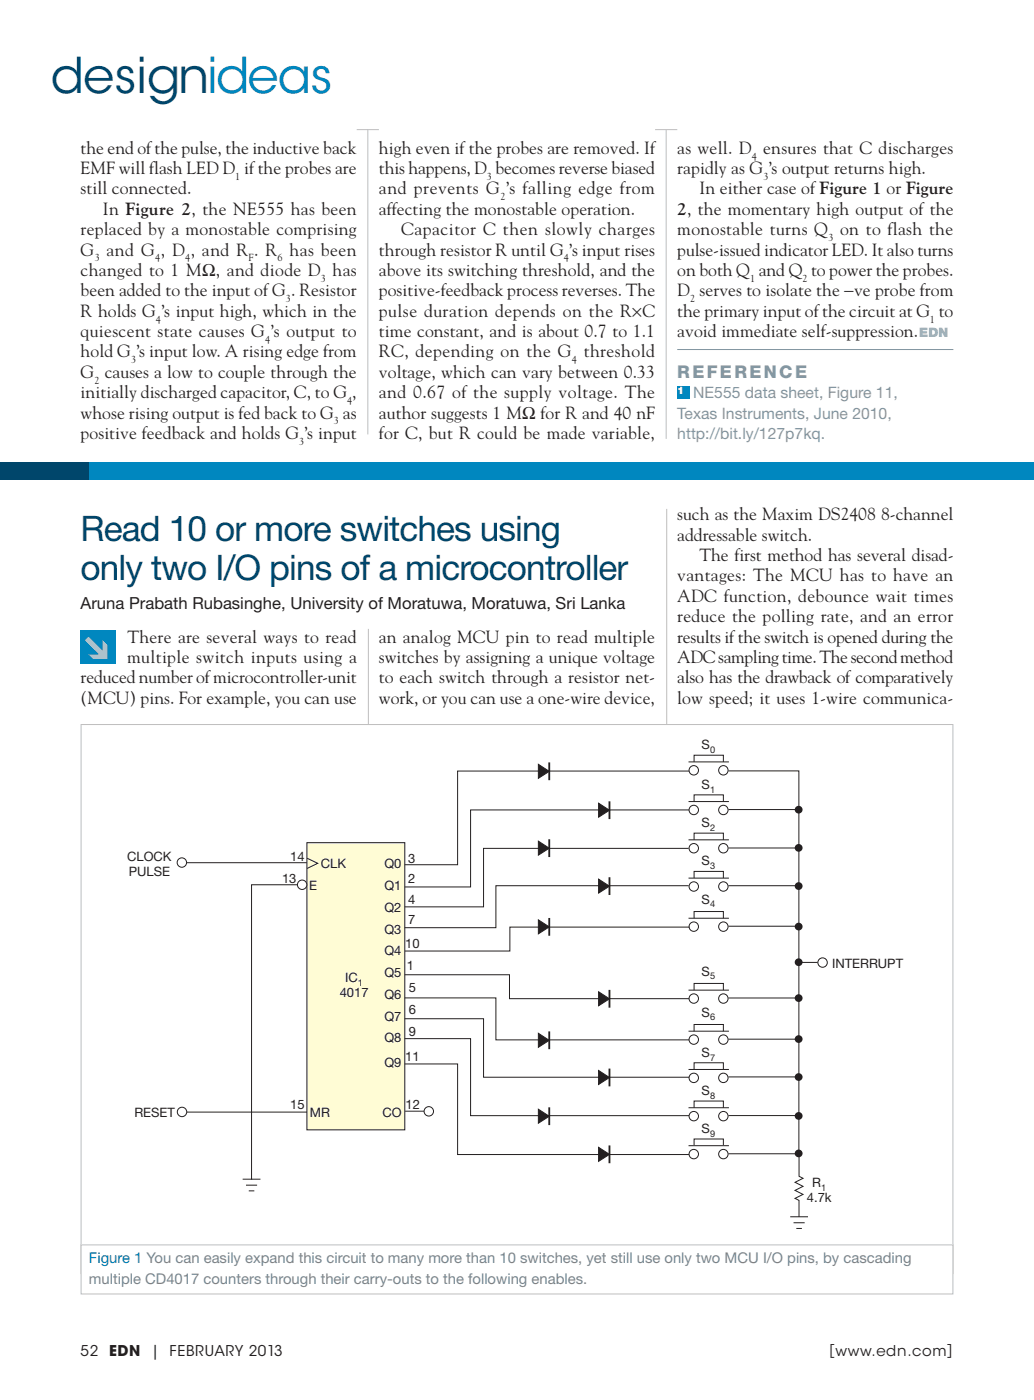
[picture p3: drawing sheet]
<svg xmlns="http://www.w3.org/2000/svg" width="197mm" height="267mm" viewBox="0 0 197 267" stroke-linecap="round" stroke-linejoin="round" font-family="sans-serif">
<defs><g id="words">
<text font-size="9.3" fill="#00466b" x="9.7" y="17.6">designideas</text>
<g font-size="6.7" fill="#00466b">
<text x="15.3" y="103">Read 10 or more switches using</text>
<text x="15.3" y="110.4">only two I/O pins of a microcontroller</text>
</g>
<text font-size="6.7" fill="#a3cee7" x="15.3" y="126.1">↘</text>
<g font-size="3.4" fill="#231f20">
<text x="15.3" y="29.3">the end of the pulse, the inductive back</text>
<text x="72.1" y="29.3">high even if the probes are removed. If</text>
<text x="128.9" y="29.3">as well. D ensures that C discharges</text>
<text x="15.3" y="33.2">EMF will flash LED D if the probes are</text>
<text x="72.1" y="33.2">this happens, D becomes reverse biased</text>
<text x="128.9" y="33.2">rapidly as G ’s output returns high.</text>
<text x="15.3" y="37">still connected.</text>
<text x="19.6" y="40.9">In Figure 2, the NE555 has been</text>
<text x="72.1" y="37">and prevents G ’s falling edge from</text>
<text x="72.1" y="40.9">affecting the monostable operation.</text>
<text x="128.9" y="40.9">2, the momentary high output of the</text>
<text x="133.2" y="37">In either case of Figure 1 or Figure</text>
<text x="15.3" y="44.8">replaced by a monostable comprising</text>
<text x="76.4" y="44.8">Capacitor C then slowly charges</text>
<text x="128.9" y="44.8">monostable turns Q on to flash the</text>
<text x="15.3" y="48.7">G</text>
<text x="15.3" y="52.6">changed to 1 MΩ, and diode D has</text>
<text x="20.3" y="48.7">and G , D , and R . R</text>
<text x="55.1" y="48.7">has been</text>
<text x="72.1" y="48.7">through resistor R until G ’s input rises</text>
<text x="72.1" y="52.6">above its switching threshold, and the</text>
<text x="128.9" y="48.7">pulse-issued indicator LED. It also turns</text>
<text x="128.9" y="52.6">on both Q and Q to power the probes.</text>
<text x="15.3" y="56.4">been added to the input of G . Resistor</text>
<text x="72.1" y="56.4">positive-feedback process reverses. The</text>
<text x="128.9" y="56.4">D serves to isolate the −ve probe from</text>
<text x="15.3" y="60.3">R holds G ’s input high, which in the</text>
<text x="15.3" y="64.2">quiescent state causes G ’s output to</text>
<text x="72.1" y="60.3">pulse duration depends on the R×C</text>
<text x="72.1" y="64.2">time constant, and is about 0.7 to 1.1</text>
<text x="128.9" y="60.3">the primary input of the circuit at G to</text>
<text x="128.9" y="64.2">avoid immediate self-suppression.</text>
<text x="15.3" y="68.1">hold G ’s input low. A rising edge from</text>
<text x="15.3" y="72">G causes a low to couple through the</text>
<text x="72.1" y="72">voltage, which can vary between 0.33</text>
<text x="72.1" y="68.1">RC, depending on the G</text>
<text x="111.1" y="68.1">threshold</text>
<text x="15.3" y="75.8">initially discharged capacitor, C, to G ,</text>
<text x="72.1" y="75.8">and 0.67 of the supply voltage. The</text>
<text x="15.3" y="79.7">whose rising output is fed back to G as</text>
<text x="15.3" y="83.6">positive feedback and holds G ’s input</text>
<text x="72.1" y="79.7">author suggests 1 MΩ for R and 40 nF</text>
<text x="72.1" y="83.6">for C, but R could be made variable,</text>
<text x="128.9" y="99.1">such as the Maxim DS2408 8-channel</text>
<text x="128.9" y="103">addressable switch.</text>
<text x="133.2" y="106.9">The first method has several disad-</text>
<text x="128.9" y="110.8">vantages: The MCU has to have an</text>
<text x="128.9" y="114.7">ADC function, debounce wait times</text>
<text x="128.9" y="118.5">reduce the polling rate, and an error</text>
<text x="24.3" y="122.4">There are several ways to read</text>
<text x="72.1" y="122.4">an analog MCU pin to read multiple</text>
<text x="128.9" y="122.4">results if the switch is opened during the</text>
<text x="15.3" y="130.2">reduced number of microcontroller-unit</text>
<text x="24.2" y="126.3">multiple switch inputs using a</text>
<text x="72.1" y="126.3">switches by assigning a unique voltage</text>
<text x="72.1" y="130.2">to each switch through a resistor net-</text>
<text x="128.9" y="126.3">ADC sampling time. The second method</text>
<text x="128.9" y="130.2">also has the drawback of comparatively</text>
<text x="15.3" y="134.1">(MCU) pins. For example, you can use</text>
<text x="72.1" y="134.1">work, or you can use a one-wire device,</text>
<text x="128.9" y="134.1">low speed; it uses 1-wire communica-</text>
</g>
<text font-size="3.4" fill="#8497a1" x="128.9" y="72">Refer ence</text>
<text font-size="3.2" fill="#231f20" x="15.3" y="116">Aruna Prabath Rubasinghe, University of Moratuwa, Moratuwa, Sri Lanka</text>
<g font-size="3" fill="#8497a1">
<text x="132" y="75.8">NE555 data sheet, Figure 11,</text>
<text x="128.9" y="79.7">Texas Instruments, June 2010,</text>
<text x="128.9" y="83.6">http://bit.ly/127p7kq.</text>
</g>
<text font-size="2.8" fill="#0087bf" x="16.9" y="240.7">Figure 1 You can easily expand this circuit to many more than 10 switches, yet still use only two MCU I/O pins, by cascading</text>
<text font-size="2.8" fill="#74848d" x="16.9" y="244.5">multiple CD4017 counters through their carry-outs to the following enables.</text>
<g font-size="2.8" fill="#231f20">
<text x="15.3" y="258.2">52</text>
<text x="20.8" y="258.2">EDN</text>
<text x="28.8" y="258.2">| February 2013</text>
<text x="157.8" y="258.1">[www.edn.com]</text>
</g>
<text font-size="2.5" fill="#95a9b5" x="175" y="64.2">EDN</text>
<g font-size="2.5" fill="#231f20">
<text x="133.6" y="142.7">S</text>
<text x="133.6" y="150.3">S</text>
<text x="133.6" y="157.6">S</text>
<text x="24.2" y="164.1">CLOCK</text>
<text x="24.5" y="166.9">PULSE</text>
<text x="55.3" y="164.1">14</text>
<text x="61.1" y="165.4">CLK</text>
<text x="73.2" y="165.4">Q0</text>
<text x="77.7" y="164.3">3</text>
<text x="133.6" y="164.9">S</text>
<text x="53.7" y="168.2">13</text>
<text x="58.9" y="169.6">E</text>
<text x="73.2" y="169.6">Q1</text>
<text x="73.2" y="173.7">Q2</text>
<text x="77.7" y="168.2">2</text>
<text x="77.7" y="172.2">4</text>
<text x="133.6" y="172.2">S</text>
<text x="73.2" y="177.8">Q3</text>
<text x="77.7" y="176.1">7</text>
<text x="73.2" y="182">Q4</text>
<text x="77.2" y="180.6">10</text>
<text x="77.5" y="184.8">1</text>
<text x="133.6" y="185.9">S</text>
<text x="158.4" y="184.3">INTERRUPT</text>
<text x="64.7" y="189.9">4017</text>
<text x="65.7" y="187.1">IC</text>
<text x="73.2" y="186.1">Q5</text>
<text x="73.2" y="190.3">Q6</text>
<text x="77.8" y="189.1">5</text>
<text x="73.2" y="194.4">Q7</text>
<text x="77.8" y="193.2">6</text>
<text x="77.8" y="197.3">9</text>
<text x="133.6" y="193.7">S</text>
<text x="73.2" y="198.6">Q8</text>
<text x="73.2" y="203.3">Q9</text>
<text x="77.2" y="202.2">11</text>
<text x="133.6" y="201.3">S</text>
<text x="133.6" y="208.6">S</text>
<text x="25.6" y="212.7">RESET</text>
<text x="55.3" y="211.2">15</text>
<text x="59" y="212.7">MR</text>
<text x="72.8" y="212.8">CO</text>
<text x="77.2" y="211.2">12</text>
<text x="133.6" y="215.9">S</text>
<text x="154.6" y="226.1">R</text>
<text x="153.6" y="228.9">4.7k</text>
</g>
<g font-size="2" fill="#231f20">
<text x="44.8" y="34.3">1</text>
<text x="92.7" y="34.3">3</text>
<text x="143.1" y="30.4">4</text>
<text x="145.3" y="34.3">3</text>
<text x="95.3" y="38.2">2</text>
<text x="157.7" y="45.9">3</text>
<text x="18.1" y="49.8">3</text>
<text x="29.6" y="49.8">4</text>
<text x="35.3" y="49.8">4</text>
<text x="47.3" y="49.8">F</text>
<text x="52.9" y="49.8">6</text>
<text x="61.1" y="53.7">3</text>
<text x="107.3" y="49.8">4</text>
<text x="142.8" y="53.7">1</text>
<text x="152.8" y="53.7">2</text>
<text x="54.4" y="57.6">3</text>
<text x="131.4" y="57.6">2</text>
<text x="29.7" y="61.4">4</text>
<text x="50.5" y="65.3">4</text>
<text x="177" y="61.4">1</text>
<text x="25" y="69.2">3</text>
<text x="108.9" y="69.2">4</text>
<text x="18" y="73.1">2</text>
<text x="66.1" y="77">4</text>
<text x="63.6" y="80.8">3</text>
<text x="56.9" y="84.7">3</text>
</g>
<text font-size="2" fill="#fff" x="128.9" y="75.1">1</text>
<g font-size="1.8" fill="#231f20">
<text x="135.2" y="143.4">0</text>
<text x="135.2" y="151">1</text>
<text x="135.2" y="158.3">2</text>
<text x="135.2" y="165.6">3</text>
<text x="135.2" y="172.9">4</text>
<text x="68.1" y="187.8">1</text>
<text x="135.2" y="186.6">5</text>
<text x="135.2" y="194.4">6</text>
<text x="135.2" y="202">7</text>
<text x="135.2" y="209.3">8</text>
<text x="135.2" y="216.6">9</text>
<text x="156.3" y="226.8">1</text>
</g>
</g></defs>
<path d="M128.9 66.6h52.6" fill="none" stroke="#8497a1" stroke-width=".19"/>
<g fill="#0087bf">
<path d="M128.9 73.6h2.4v2.2h-2.4z" fill-rule="evenodd"/>
<path d="M15.3 120h6.8v6.5h-6.8z" fill-rule="evenodd"/>
</g>
<path d="M67.9 24.7h4.2M70 24.7v58.1M124.7 24.7h4.2M126.8 24.7v58.9M126.9 96.9v41M70.1 119.8v18.1" fill="none" stroke="#bcbec0" stroke-width=".19"/>
<path d="M11.6 88h185.2v3.4h-185.2z" fill="#0087bf"/>
<path d="M0 88h16.9v3.4h-16.9z" fill="#00466b"/>
<path d="M15.4 138h166v104.6h-166z" fill="#fff"/>
<path d="M58.4 160.5h18.7v54.7h-18.7z" fill="#fffcd5" stroke="#231f20" stroke-width=".19"/>
<path d="M131.2 154.3h-41.6v14.7h-12.6M131.3 146.9h-44.2v17.8h-10.1M131.1 168.7h-36.7v8h-17.4M131.1 161.6h-39v11.2h-15.1M77 185.7h20v4.5h34.2M77 190.1h17.4v8h36.8M77 194.1h15.1v11.1h39.2M77 197.9h12.6v14.6h41.7M77 202.7h10.1v17.2h44.2M77.1 211.7h3.6" fill="none" stroke="#231f20" stroke-width=".19"/>
<circle cx="81.6" cy="211.7" r=".9" fill="#fff"/>
<g fill="none" stroke="#231f20" stroke-width=".19">
<path d="M35.6 211.9h22.8"/>
<circle cx="81.6" cy="211.7" r=".9"/>
</g>
<circle cx="34.7" cy="211.8" r=".9" fill="#fff"/>
<g fill="none" stroke="#231f20" stroke-width=".19">
<path d="M35.5 164.3h22.9M58.5 163.5l2 1-2 .9"/>
<circle cx="34.7" cy="211.8" r=".9"/>
</g>
<circle cx="34.6" cy="164.3" r=".9" fill="#fff"/>
<g fill="none" stroke="#231f20" stroke-width=".19">
<path d="M58.4 168.5h-10.5v56.1M46.2 224.6h3.4M46.8 225.8h2.1M47.4 226.9h1"/>
<circle cx="34.6" cy="164.3" r=".9"/>
</g>
<path d="M102.5 145.6l2.1 1.3-2.1 1.4z" fill="#231f20"/>
<path d="M102.5 145.6l2.1 1.3-2.1 1.4z" fill="none" stroke="#231f20" stroke-width=".19"/>
<path d="M104.6 145.2v3.4" fill="none" stroke="#231f20" stroke-width=".35"/>
<path d="M114 153l2 1.4-2 1.3z" fill="#231f20"/>
<path d="M114 153l2 1.4-2 1.3z" fill="none" stroke="#231f20" stroke-width=".19"/>
<path d="M116 152.6v3.4" fill="none" stroke="#231f20" stroke-width=".35"/>
<path d="M114 167.5l2 1.3-2 1.3z" fill="#231f20"/>
<path d="M114 167.5l2 1.3-2 1.3z" fill="none" stroke="#231f20" stroke-width=".19"/>
<path d="M116 167.1v3.4" fill="none" stroke="#231f20" stroke-width=".35"/>
<path d="M114 188.9l2 1.4-2 1.3z" fill="#231f20"/>
<path d="M114 188.9l2 1.4-2 1.3z" fill="none" stroke="#231f20" stroke-width=".19"/>
<path d="M116 188.6v3.4" fill="none" stroke="#231f20" stroke-width=".35"/>
<path d="M114 203.9l2 1.4-2 1.3z" fill="#231f20"/>
<path d="M114 203.9l2 1.4-2 1.3z" fill="none" stroke="#231f20" stroke-width=".19"/>
<path d="M116 203.6v3.4" fill="none" stroke="#231f20" stroke-width=".35"/>
<path d="M114 218.6l2 1.3-2 1.3z" fill="#231f20"/>
<path d="M114 218.6l2 1.3-2 1.3z" fill="none" stroke="#231f20" stroke-width=".19"/>
<path d="M116 218.2v3.4" fill="none" stroke="#231f20" stroke-width=".35"/>
<path d="M102.5 160.2l2.1 1.4-2.1 1.3z" fill="#231f20"/>
<path d="M102.5 160.2l2.1 1.4-2.1 1.3z" fill="none" stroke="#231f20" stroke-width=".19"/>
<path d="M104.6 159.9v3.4" fill="none" stroke="#231f20" stroke-width=".35"/>
<path d="M102.5 175.2l2.1 1.4-2.1 1.3z" fill="#231f20"/>
<path d="M102.5 175.2l2.1 1.4-2.1 1.3z" fill="none" stroke="#231f20" stroke-width=".19"/>
<path d="M104.6 174.9v3.4" fill="none" stroke="#231f20" stroke-width=".35"/>
<path d="M102.5 196.8l2.1 1.4-2.1 1.3z" fill="#231f20"/>
<path d="M102.5 196.8l2.1 1.4-2.1 1.3z" fill="none" stroke="#231f20" stroke-width=".19"/>
<path d="M104.6 196.5v3.4" fill="none" stroke="#231f20" stroke-width=".35"/>
<path d="M102.5 211.3l2.1 1.3-2.1 1.4z" fill="#231f20"/>
<path d="M102.5 211.3l2.1 1.3-2.1 1.4z" fill="none" stroke="#231f20" stroke-width=".19"/>
<path d="M104.6 210.9v3.4" fill="none" stroke="#231f20" stroke-width=".35"/>
<circle cx="137.7" cy="146.7" r=".9" fill="#fff"/>
<circle cx="137.7" cy="146.7" r=".9" fill="none" stroke="#231f20" stroke-width=".19"/>
<circle cx="132.1" cy="146.7" r=".9" fill="#fff"/>
<circle cx="132.1" cy="146.7" r=".9" fill="none" stroke="#231f20" stroke-width=".19"/>
<g fill="#fff" stroke="#231f20" stroke-width=".19">
<path d="M132.1 143.9h5.6v1.2h-5.6z"/>
<path d="M131.1 145.1h7.7z"/>
</g>
<circle cx="137.7" cy="154.3" r=".9" fill="#fff"/>
<circle cx="137.7" cy="154.3" r=".9" fill="none" stroke="#231f20" stroke-width=".19"/>
<circle cx="132.1" cy="154.3" r=".9" fill="#fff"/>
<circle cx="132.1" cy="154.3" r=".9" fill="none" stroke="#231f20" stroke-width=".19"/>
<g fill="#fff" stroke="#231f20" stroke-width=".19">
<path d="M132.1 151.4h5.6v1.3h-5.6z"/>
<path d="M131.1 152.7h7.7z"/>
</g>
<circle cx="137.7" cy="161.6" r=".9" fill="#fff"/>
<circle cx="137.7" cy="161.6" r=".9" fill="none" stroke="#231f20" stroke-width=".19"/>
<circle cx="132.1" cy="161.6" r=".9" fill="#fff"/>
<circle cx="132.1" cy="161.6" r=".9" fill="none" stroke="#231f20" stroke-width=".19"/>
<g fill="#fff" stroke="#231f20" stroke-width=".19">
<path d="M132.1 158.7h5.6v1.3h-5.6z"/>
<path d="M131.1 160h7.7z"/>
</g>
<circle cx="137.7" cy="168.9" r=".9" fill="#fff"/>
<circle cx="137.7" cy="168.9" r=".9" fill="none" stroke="#231f20" stroke-width=".19"/>
<circle cx="132.1" cy="168.9" r=".9" fill="#fff"/>
<circle cx="132.1" cy="168.9" r=".9" fill="none" stroke="#231f20" stroke-width=".19"/>
<g fill="#fff" stroke="#231f20" stroke-width=".19">
<path d="M132.1 166h5.6v1.3h-5.6z"/>
<path d="M131.1 167.3h7.7z"/>
</g>
<circle cx="137.7" cy="176.5" r=".9" fill="#fff"/>
<circle cx="137.7" cy="176.5" r=".9" fill="none" stroke="#231f20" stroke-width=".19"/>
<circle cx="132.1" cy="176.5" r=".9" fill="#fff"/>
<circle cx="132.1" cy="176.5" r=".9" fill="none" stroke="#231f20" stroke-width=".19"/>
<g fill="#fff" stroke="#231f20" stroke-width=".19">
<path d="M132.1 173.6h5.6v1.3h-5.6z"/>
<path d="M131.1 174.9h7.7z"/>
</g>
<circle cx="137.7" cy="190.2" r=".9" fill="#fff"/>
<circle cx="137.7" cy="190.2" r=".9" fill="none" stroke="#231f20" stroke-width=".19"/>
<circle cx="132.1" cy="190.2" r=".9" fill="#fff"/>
<circle cx="132.1" cy="190.2" r=".9" fill="none" stroke="#231f20" stroke-width=".19"/>
<g fill="#fff" stroke="#231f20" stroke-width=".19">
<path d="M132.1 187.3h5.6v1.3h-5.6z"/>
<path d="M131.1 188.6h7.7z"/>
</g>
<circle cx="137.7" cy="198" r=".9" fill="#fff"/>
<circle cx="137.7" cy="198" r=".9" fill="none" stroke="#231f20" stroke-width=".19"/>
<circle cx="132.1" cy="198" r=".9" fill="#fff"/>
<circle cx="132.1" cy="198" r=".9" fill="none" stroke="#231f20" stroke-width=".19"/>
<g fill="#fff" stroke="#231f20" stroke-width=".19">
<path d="M132.1 195.2h5.6v1.2h-5.6z"/>
<path d="M131.1 196.4h7.7z"/>
</g>
<circle cx="137.7" cy="205.3" r=".9" fill="#fff"/>
<circle cx="137.7" cy="205.3" r=".9" fill="none" stroke="#231f20" stroke-width=".19"/>
<circle cx="132.1" cy="205.3" r=".9" fill="#fff"/>
<circle cx="132.1" cy="205.3" r=".9" fill="none" stroke="#231f20" stroke-width=".19"/>
<g fill="#fff" stroke="#231f20" stroke-width=".19">
<path d="M132.1 202.5h5.6v1.2h-5.6z"/>
<path d="M131.1 203.7h7.7z"/>
</g>
<circle cx="137.7" cy="212.6" r=".9" fill="#fff"/>
<circle cx="137.7" cy="212.6" r=".9" fill="none" stroke="#231f20" stroke-width=".19"/>
<circle cx="132.1" cy="212.6" r=".9" fill="#fff"/>
<circle cx="132.1" cy="212.6" r=".9" fill="none" stroke="#231f20" stroke-width=".19"/>
<g fill="#fff" stroke="#231f20" stroke-width=".19">
<path d="M132.1 209.7h5.6v1.3h-5.6z"/>
<path d="M131.1 211h7.7z"/>
</g>
<circle cx="137.7" cy="219.9" r=".9" fill="#fff"/>
<circle cx="137.7" cy="219.9" r=".9" fill="none" stroke="#231f20" stroke-width=".19"/>
<circle cx="132.1" cy="219.9" r=".9" fill="#fff"/>
<circle cx="132.1" cy="219.9" r=".9" fill="none" stroke="#231f20" stroke-width=".19"/>
<path d="M132.1 217h5.6v1.3h-5.6z" fill="#fff" stroke="#231f20" stroke-width=".19"/>
<path d="M131.1 218.3h7.7z" fill="#fff"/>
<path d="M138.7 146.9h13.4v72.9M138.7 154.2h13.4M138.7 161.5h13.4M138.7 168.7h13.4M138.7 176.4h13.4M138.7 190.1h13.4M138.7 198h13.4M131.1 218.3h7.7M138.7 219.8h13.4v4.3l.8 .4-1.5 .7 1.5 .8-1.5 .8 1.5 .7-1.5 .8 .7 .4v3M138.7 205.2h13.4M138.7 212.5h13.4" fill="none" stroke="#231f20" stroke-width=".19"/>
<g fill="#231f20">
<circle cx="152" cy="212.6" r=".74"/>
<circle cx="152" cy="205.2" r=".74"/>
<circle cx="152" cy="197.9" r=".74"/>
<circle cx="152" cy="190.1" r=".74"/>
<circle cx="152" cy="183.3" r=".74"/>
<circle cx="152" cy="176.5" r=".74"/>
<circle cx="152" cy="168.8" r=".74"/>
<circle cx="152" cy="161.5" r=".74"/>
<circle cx="152" cy="154.2" r=".74"/>
<circle cx="152" cy="219.7" r=".74"/>
</g>
<path d="M152.1 183.3h3.6M150.4 231.8h3.4M151.1 232.9h2.1M151.6 234h1.1" fill="none" stroke="#231f20" stroke-width=".19"/>
<circle cx="156.6" cy="183.4" r=".9" fill="#fff"/>
<circle cx="156.6" cy="183.4" r=".9" fill="none" stroke="#231f20" stroke-width=".19"/>
<circle cx="57.5" cy="168.5" r=".9" fill="#fff"/>
<g fill="none" stroke="#231f20" stroke-width=".19">
<path d="M131.3 176.6h-34.2v4.6h-20"/>
<circle cx="57.5" cy="168.5" r=".9"/>
</g>
<path d="M15.4 138h166v104.6h-166z" fill="none" stroke="#bcbec0" stroke-width=".19"/>
<path d="M15.4 237.2h166v9.3h-166z" fill="#fff"/>
<path d="M15.4 237.2h166v9.3h-166z" fill="none" stroke="#bcbec0" stroke-width=".19"/>
<use href="#words"/>
</svg>
